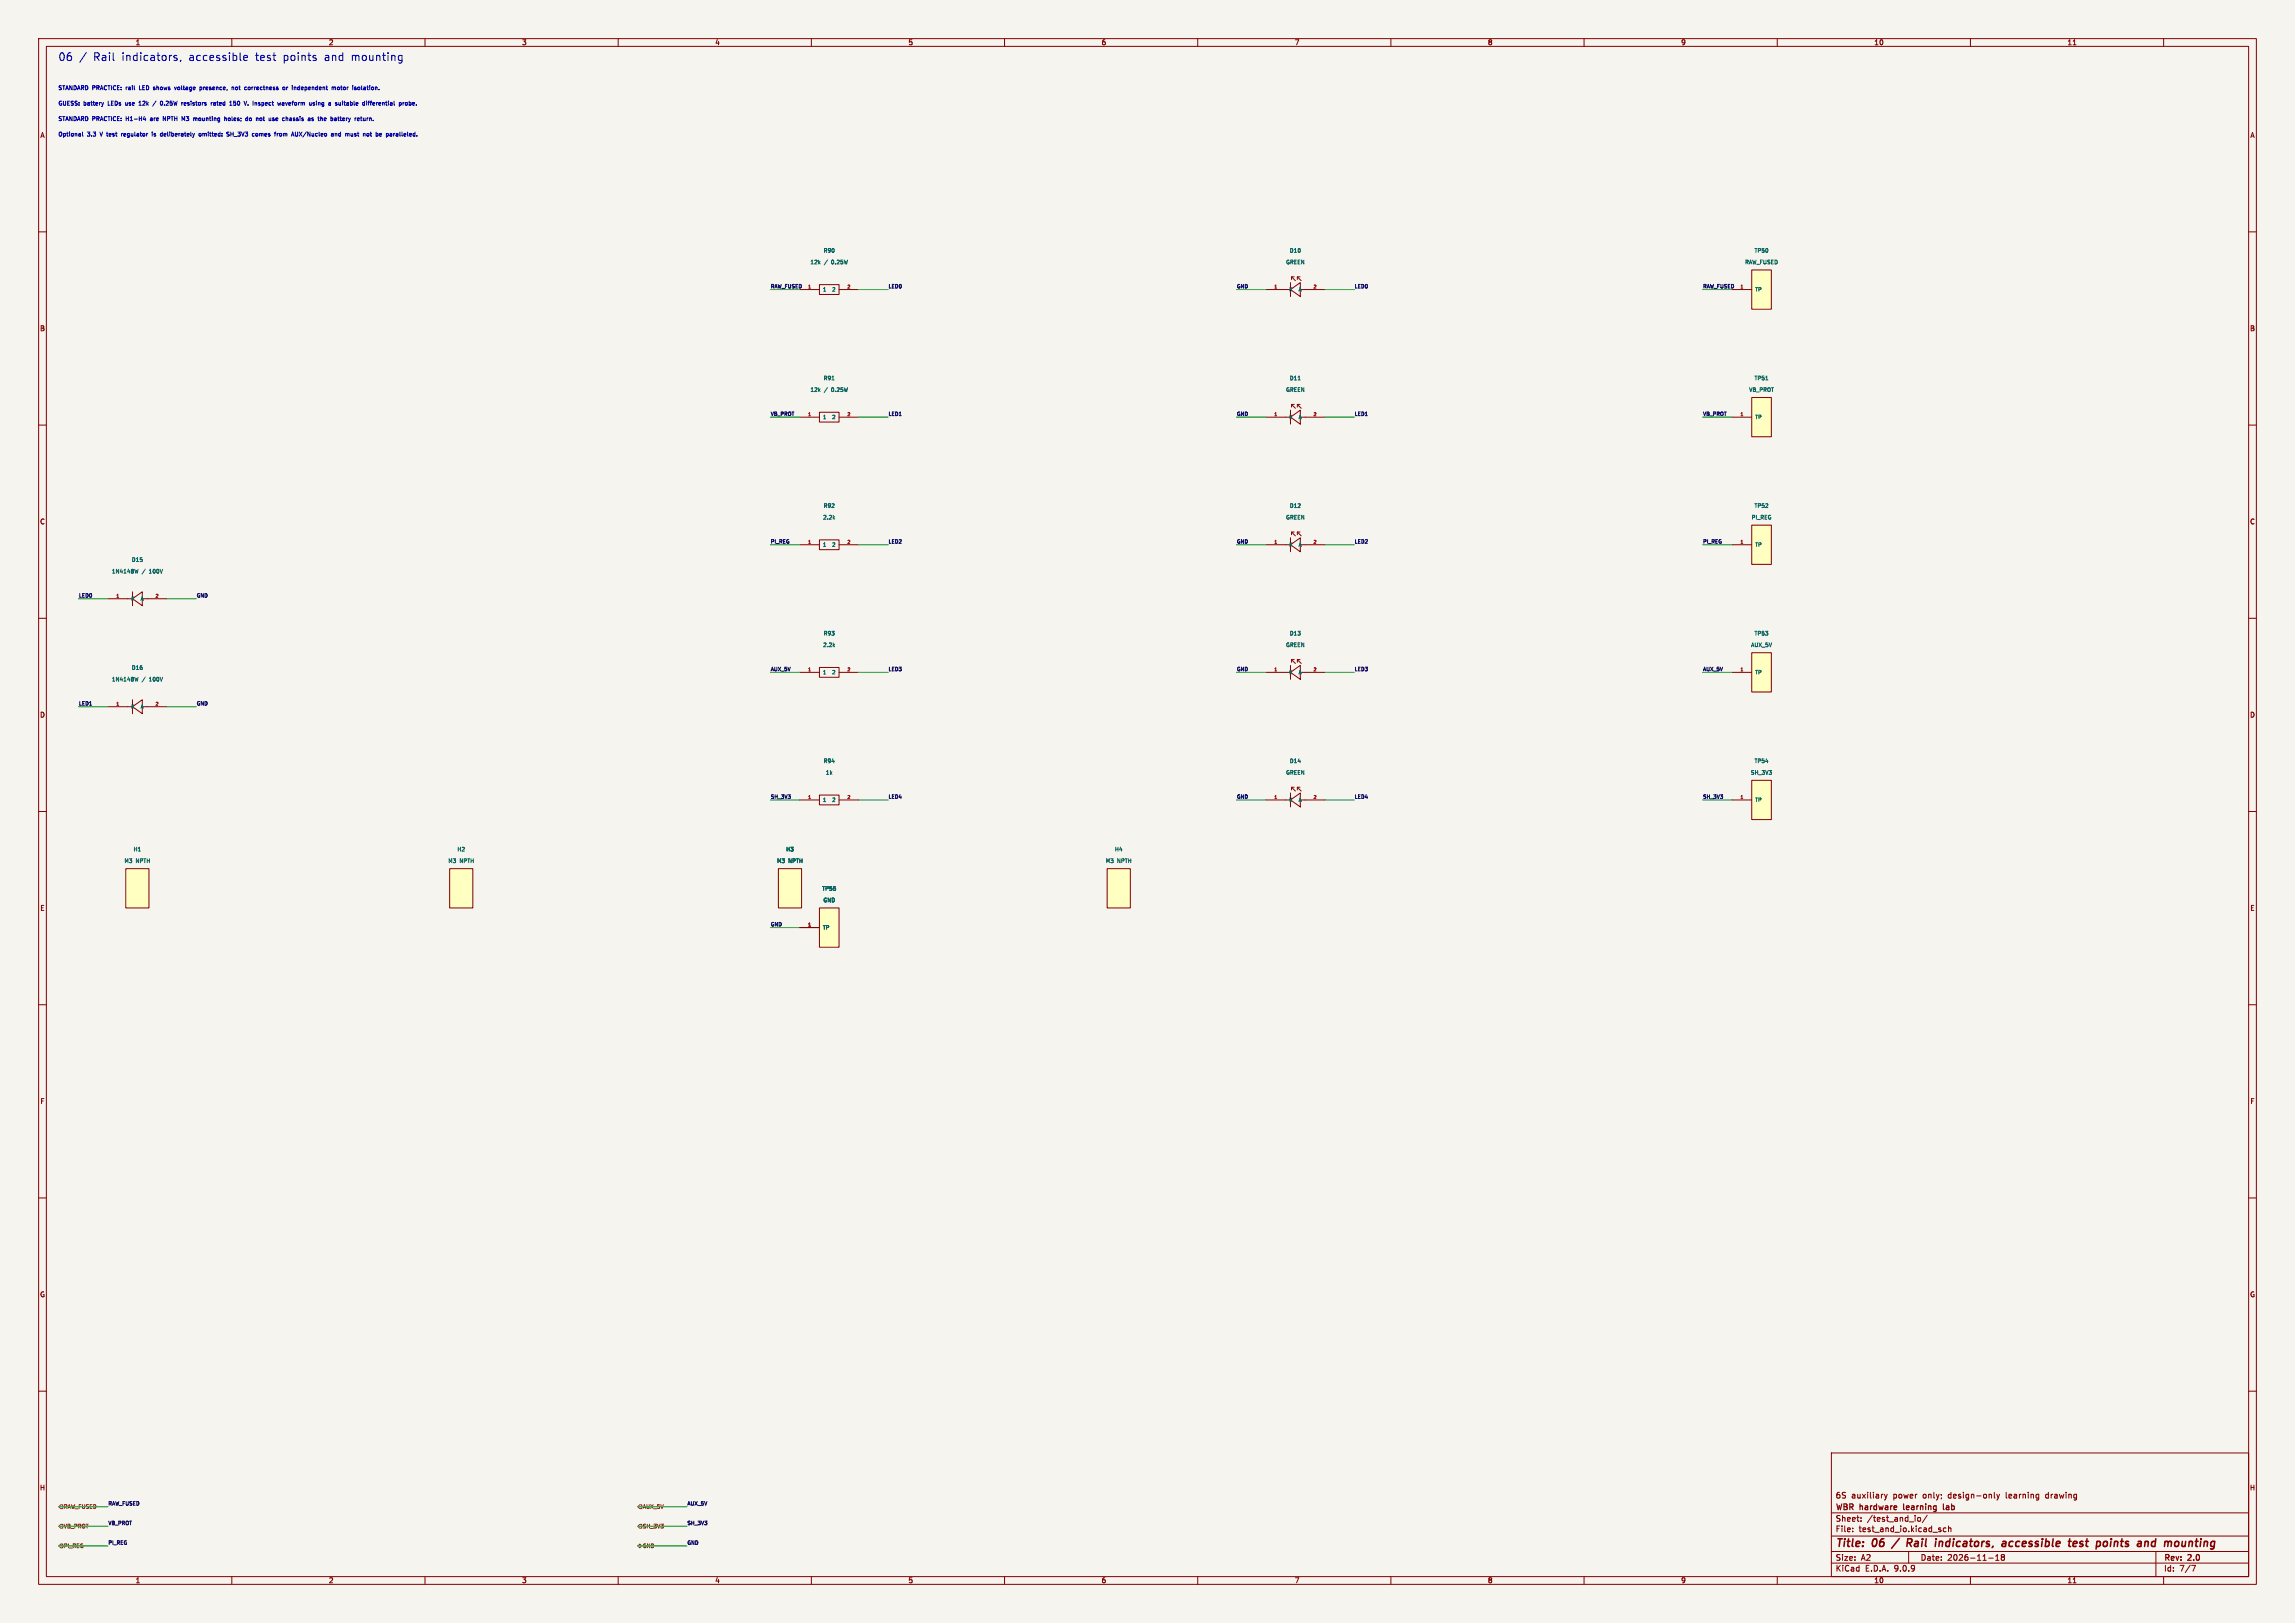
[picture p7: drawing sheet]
<svg xmlns="http://www.w3.org/2000/svg" width="594mm" height="420mm" viewBox="0 0 594 420" stroke-linecap="round" stroke-linejoin="round" font-family="sans-serif">
<defs><g id="words">
<g font-size="2.8" fill="#0000c2">
<text x="15" y="16">06</text>
<text x="24.1" y="16">Rail</text>
<text x="31.5" y="16">indicators,</text>
<text x="48.8" y="16">accessible</text>
<text x="66.1" y="16">test</text>
<text x="73.3" y="16">points</text>
<text x="84.1" y="16">and</text>
<text x="91.1" y="16">mounting</text>
</g>
<g font-size="2.8" fill="#840000">
<text x="475" y="400.9">Title:</text>
<text x="484.7" y="400.9">06</text>
<text x="495.2" y="400.9">Rail</text>
<text x="503.3" y="400.9">indicators,</text>
<text x="521.5" y="400.9">accessible</text>
<text x="539.5" y="400.9">test</text>
<text x="547.5" y="400.9">points</text>
<text x="558.9" y="400.9">and</text>
<text x="566.7" y="400.9">mounting</text>
</g>
<g font-size="2.1" fill="#840000">
<text x="475" y="388">6S</text>
<text x="479.2" y="388">auxiliary</text>
<text x="490" y="388">power</text>
<text x="497.8" y="388">only;</text>
<text x="504.5" y="388">design-only</text>
<text x="519.6" y="388">learning</text>
<text x="530" y="388">drawing</text>
<text x="475" y="394">Sheet:</text>
<text x="475" y="391.2">WBR</text>
<text x="481.5" y="391.2">hardware</text>
<text x="483.2" y="394">/test_and_io/</text>
<text x="493.3" y="391.2">learning</text>
<text x="504.2" y="391.2">lab</text>
<text x="475" y="396.7">File:</text>
<text x="481.1" y="396.7">test_and_io.kicad_sch</text>
<text x="475" y="406.9">KiCad</text>
<text x="475" y="404.1">Size:</text>
<text x="481.7" y="404.1">A2</text>
<text x="482.7" y="406.9">E.D.A.</text>
<text x="490.3" y="406.9">9.0.9</text>
<text x="497" y="404.1">Date:</text>
<text x="504" y="404.1">2026-11-18</text>
<text x="560" y="404.3">Rev:</text>
<text x="560" y="406.9">Id:</text>
<text x="564.1" y="406.9">7/7</text>
<text x="566.4" y="404.3">2.0</text>
</g>
<g font-size="1.8" fill="#840000">
<text x="35" y="11.9">1</text>
<text x="85" y="11.9">2</text>
<text x="135" y="11.9">3</text>
<text x="185" y="11.9">4</text>
<text x="235" y="11.9">5</text>
<text x="285" y="11.9">6</text>
<text x="335" y="11.9">7</text>
<text x="385" y="11.9">8</text>
<text x="435" y="11.9">9</text>
<text x="485" y="11.9">10</text>
<text x="535" y="11.9">11</text>
<text x="10.3" y="35.9">A</text>
<text x="582.3" y="35.9">A</text>
<text x="10.3" y="85.9">B</text>
<text x="582.3" y="85.9">B</text>
<text x="10.3" y="135.9">C</text>
<text x="582.3" y="135.9">C</text>
<text x="10.3" y="185.9">D</text>
<text x="582.3" y="185.9">D</text>
<text x="10.3" y="235.9">E</text>
<text x="582.3" y="235.9">E</text>
<text x="10.3" y="285.9">F</text>
<text x="582.3" y="285.9">F</text>
<text x="10.3" y="335.9">G</text>
<text x="582.3" y="335.9">G</text>
<text x="10.2" y="385.9">H</text>
<text x="582.2" y="385.9">H</text>
<text x="35" y="409.9">1</text>
<text x="85" y="409.9">2</text>
<text x="135" y="409.9">3</text>
<text x="185" y="409.9">4</text>
<text x="235" y="409.9">5</text>
<text x="285" y="409.9">6</text>
<text x="335" y="409.9">7</text>
<text x="385" y="409.9">8</text>
<text x="435" y="409.9">9</text>
<text x="485" y="409.9">10</text>
<text x="535" y="409.9">11</text>
</g>
<g font-size="1.5" fill="#0000c2">
<text x="15" y="23.5">STANDARD PRACTICE:</text>
<text x="32.8" y="23.5">rail</text>
<text x="36.5" y="23.5">LED</text>
<text x="40.4" y="23.5">shows</text>
<text x="46.1" y="23.5">voltage</text>
<text x="52.9" y="23.5">presence,</text>
<text x="61.4" y="23.5">not</text>
<text x="65" y="23.5">correctness</text>
<text x="75.1" y="23.5">or</text>
<text x="77.8" y="23.5">independent</text>
<text x="88.3" y="23.5">motor</text>
<text x="93.9" y="23.5">isolation.</text>
<text x="15" y="27.5">GUESS:</text>
<text x="21.6" y="27.5">battery</text>
<text x="28.1" y="27.5">LEDs</text>
<text x="32.9" y="27.5">use</text>
<text x="36.6" y="27.5">12k</text>
<text x="42.7" y="27.5">0.25W</text>
<text x="48.4" y="27.5">resistors</text>
<text x="56.3" y="27.5">rated</text>
<text x="61.4" y="27.5">150</text>
<text x="65.4" y="27.5">V.</text>
<text x="67.9" y="27.5">Inspect</text>
<text x="74.6" y="27.5">waveform</text>
<text x="83" y="27.5">using</text>
<text x="88.2" y="27.5">a</text>
<text x="90.2" y="27.5">suitable</text>
<text x="97.5" y="27.5">differential</text>
<text x="107.2" y="27.5">probe.</text>
<text x="15" y="35.5">Optional</text>
<text x="15" y="31.5">STANDARD PRACTICE:</text>
<text x="22.6" y="35.5">3.3</text>
<text x="26.1" y="35.5">V test</text>
<text x="32.1" y="35.5">regulator</text>
<text x="32.8" y="31.5">H1-H4</text>
<text x="39.3" y="31.5">are</text>
<text x="40.3" y="35.5">is</text>
<text x="42.7" y="35.5">deliberately</text>
<text x="42.9" y="31.5">NPTH</text>
<text x="48" y="31.5">M3</text>
<text x="51.2" y="31.5">mounting</text>
<text x="52.9" y="35.5">omitted:</text>
<text x="59.5" y="31.5">holes;</text>
<text x="60.4" y="35.5">SH_3V3</text>
<text x="65.3" y="31.5">do</text>
<text x="67.2" y="35.5">comes</text>
<text x="68.2" y="31.5">not</text>
<text x="71.8" y="31.5">use</text>
<text x="73.3" y="35.5">from</text>
<text x="75.5" y="31.5">chassis</text>
<text x="77.9" y="35.5">AUX/Nucleo</text>
<text x="82.4" y="31.5">as</text>
<text x="85.3" y="31.5">the</text>
<text x="88.4" y="35.5">and</text>
<text x="88.8" y="31.5">battery</text>
<text x="92.3" y="35.5">must</text>
<text x="95.3" y="31.5">return.</text>
<text x="97.2" y="35.5">not</text>
<text x="100.7" y="35.5">be</text>
<text x="103.6" y="35.5">paralleled.</text>
</g>
<g font-size="1.4" fill="#006464">
<text x="213" y="65.6">R90</text>
<text x="333.7" y="65.6">D10</text>
<text x="454" y="65.6">TP50</text>
<text x="209.6" y="68.6">12k</text>
<text x="213.4" y="68.6">/</text>
<text x="215.4" y="68.6">0.25W</text>
<text x="332.7" y="68.6">GREEN</text>
<text x="451.5" y="68.6">RAW_FUSED</text>
<text x="209.6" y="101.6">12k</text>
<text x="213" y="98.6">R91</text>
<text x="213.4" y="101.6">/</text>
<text x="215.4" y="101.6">0.25W</text>
<text x="332.7" y="101.6">GREEN</text>
<text x="333.7" y="98.6">D11</text>
<text x="452.6" y="101.6">VB_PROT</text>
<text x="454" y="98.6">TP51</text>
<text x="213" y="131.6">R92</text>
<text x="333.7" y="131.6">D12</text>
<text x="454" y="131.6">TP52</text>
<text x="212.9" y="134.6">2.2k</text>
<text x="332.7" y="134.6">GREEN</text>
<text x="453.2" y="134.6">PI_REG</text>
<text x="28.8" y="148.6">1N4148W</text>
<text x="34" y="145.6">D15</text>
<text x="36.8" y="148.6">/</text>
<text x="38.9" y="148.6">100V</text>
<text x="212.9" y="167.6">2.2k</text>
<text x="213" y="164.6">R93</text>
<text x="332.7" y="167.6">GREEN</text>
<text x="333.7" y="164.6">D13</text>
<text x="453.1" y="167.6">AUX_5V</text>
<text x="454" y="164.6">TP53</text>
<text x="34" y="173.5">D16</text>
<text x="28.8" y="176.5">1N4148W</text>
<text x="36.8" y="176.5">/</text>
<text x="38.9" y="176.5">100V</text>
<text x="213" y="197.7">R94</text>
<text x="333.7" y="197.7">D14</text>
<text x="454" y="197.7">TP54</text>
<text x="213.6" y="200.7">1k</text>
<text x="332.7" y="200.7">GREEN</text>
<text x="453" y="200.7">SH_3V3</text>
<text x="34.4" y="220.5">H1</text>
<text x="118.3" y="220.5">H2</text>
<text x="203.3" y="220.5">H3</text>
<text x="288.4" y="220.5">H4</text>
<text x="32.1" y="223.5">M3</text>
<text x="35.2" y="223.5">NPTH</text>
<text x="115.9" y="223.5">M3</text>
<text x="119" y="223.5">NPTH</text>
<text x="201" y="223.5">M3</text>
<text x="204.1" y="223.5">NPTH</text>
<text x="286.1" y="223.5">M3</text>
<text x="289.2" y="223.5">NPTH</text>
<text x="212.7" y="230.7">TP55</text>
<text x="213" y="233.7">GND</text>
</g>
<g font-size="1.4" fill="#725600">
<text x="16.4" y="390.6">RAW_FUSED</text>
<text x="16.4" y="395.7">VB_PROT</text>
<text x="166.3" y="395.7">SH_3V3</text>
<text x="166.3" y="390.6">AUX_5V</text>
<text x="16.4" y="400.8">PI_REG</text>
<text x="166.3" y="400.8">GND</text>
</g>
<g font-size="1.3" fill="#0f0f0f">
<text x="199.4" y="74.7">RAW_FUSED</text>
<text x="229.9" y="74.7">LED0</text>
<text x="320" y="74.7">GND</text>
<text x="350.5" y="74.7">LED0</text>
<text x="440.7" y="74.7">RAW_FUSED</text>
<text x="199.4" y="107.7">VB_PROT</text>
<text x="229.9" y="107.7">LED1</text>
<text x="320" y="107.7">GND</text>
<text x="350.5" y="107.7">LED1</text>
<text x="440.7" y="107.7">VB_PROT</text>
<text x="199.4" y="140.7">PI_REG</text>
<text x="229.9" y="140.7">LED2</text>
<text x="320" y="140.7">GND</text>
<text x="350.5" y="140.7">LED2</text>
<text x="440.7" y="140.7">PI_REG</text>
<text x="20.3" y="154.7">LED0</text>
<text x="50.8" y="154.7">GND</text>
<text x="199.4" y="173.7">AUX_5V</text>
<text x="229.9" y="173.7">LED3</text>
<text x="320" y="173.7">GND</text>
<text x="350.5" y="173.7">LED3</text>
<text x="440.7" y="173.7">AUX_5V</text>
<text x="20.3" y="182.6">LED1</text>
<text x="50.8" y="182.6">GND</text>
<text x="199.4" y="206.7">SH_3V3</text>
<text x="229.9" y="206.7">LED4</text>
<text x="320" y="206.7">GND</text>
<text x="350.5" y="206.7">LED4</text>
<text x="440.7" y="206.7">SH_3V3</text>
<text x="199.4" y="239.8">GND</text>
<text x="27.9" y="389.6">RAW_FUSED</text>
<text x="177.8" y="389.6">AUX_5V</text>
<text x="27.9" y="394.7">VB_PROT</text>
<text x="177.8" y="394.7">SH_3V3</text>
<text x="27.9" y="399.8">PI_REG</text>
<text x="177.8" y="399.8">GND</text>
</g>
<g font-size="1.3" fill="#006464">
<text x="212.9" y="75.6">1</text>
<text x="215.2" y="75.6">2</text>
<text x="333.5" y="75.6">K</text>
<text x="335.9" y="75.6">A</text>
<text x="454.2" y="75.6">TP</text>
<text x="212.9" y="108.7">1</text>
<text x="215.2" y="108.7">2</text>
<text x="333.5" y="108.7">K</text>
<text x="335.9" y="108.7">A</text>
<text x="454.2" y="108.7">TP</text>
<text x="212.9" y="141.7">1</text>
<text x="215.2" y="141.7">2</text>
<text x="333.5" y="141.7">K</text>
<text x="335.9" y="141.7">A</text>
<text x="454.2" y="141.7">TP</text>
<text x="33.8" y="155.6">K</text>
<text x="36.2" y="155.6">A</text>
<text x="212.9" y="174.7">1</text>
<text x="215.2" y="174.7">2</text>
<text x="333.5" y="174.7">K</text>
<text x="335.9" y="174.7">A</text>
<text x="454.2" y="174.7">TP</text>
<text x="33.8" y="183.6">K</text>
<text x="36.2" y="183.6">A</text>
<text x="212.9" y="207.7">1</text>
<text x="215.2" y="207.7">2</text>
<text x="333.5" y="207.7">K</text>
<text x="335.9" y="207.7">A</text>
<text x="454.2" y="207.7">TP</text>
<text x="212.9" y="240.7">TP</text>
</g>
<g font-size="1.1" fill="#a90000">
<text x="209" y="74.7">1</text>
<text x="219.2" y="74.7">2</text>
<text x="329.7" y="74.7">1</text>
<text x="339.8" y="74.7">2</text>
<text x="450.3" y="74.7">1</text>
<text x="209" y="107.7">1</text>
<text x="219.2" y="107.7">2</text>
<text x="329.7" y="107.7">1</text>
<text x="339.8" y="107.7">2</text>
<text x="450.3" y="107.7">1</text>
<text x="209" y="140.7">1</text>
<text x="219.2" y="140.7">2</text>
<text x="329.7" y="140.7">1</text>
<text x="339.8" y="140.7">2</text>
<text x="450.3" y="140.7">1</text>
<text x="30" y="154.7">1</text>
<text x="40.1" y="154.7">2</text>
<text x="209" y="173.7">1</text>
<text x="219.2" y="173.7">2</text>
<text x="329.7" y="173.7">1</text>
<text x="339.8" y="173.7">2</text>
<text x="450.3" y="173.7">1</text>
<text x="30" y="182.6">1</text>
<text x="40.1" y="182.6">2</text>
<text x="209" y="206.8">1</text>
<text x="219.2" y="206.8">2</text>
<text x="329.7" y="206.8">1</text>
<text x="339.8" y="206.8">2</text>
<text x="450.3" y="206.8">1</text>
<text x="209" y="239.8">1</text>
</g>
</g></defs>
<path d="M0 0h594v420h-594z" fill="#f5f4ef" stroke="#f5f4ef" stroke-width=".26"/>
<g fill="none" stroke="#840000" stroke-width=".26">
<path d="M10 10h574v400h-574zM12 12h570v396h-570zM60 10v2M110 10v2M160 10v2M210 10v2M260 10v2M310 10v2M360 10v2M410 10v2M460 10v2M510 10v2"/>
<path d="M536.6 11.6h.7M560 10v2M10 60h2M582 60h2M10 110h2M582 110h2M10 160h2M582 160h2M10 210h2M582 210h2M10 260h2M582 260h2"/>
<path d="M10 310h2M582 310h2M10 360h2M474 376h108v32h-108zM582 360h2M474 397.5h108M474 391.5h108M479.5 396.2v.2M479.5 395.4v.2M481.7 393.5v.2M481.7 392.7v.2M487.7 386.7l.4 1"/>
<path d="M488.1 387.7l-.4 .5M488.5 386.7l-.4 1M496.5 392.7h.3l.3 .3v.4l-.3 .3-.5-.3zM498.8 392.1l-1.3 1.9M502.3 395.9v.4M503.7 395.4h-.5l-.2 .3 .1 .6h.6M504.3 395.5l.6-.1 .1 1M504.3 394.9v1.5M516.2 386.2v1.3l.2 .2M516.8 386.7l.4 1M517.2 387.7l-.4 .5M517.5 386.7l-.3 1"/>
<path d="M527.5 386.7h.2M527.7 386.7l-.1 1.3M527.7 387.6l-.2 .1M60 408v2M110 408v2M160 408v2M210 408v2M260 408v2M310 408v2M360 408v2M410 408v2M460 408v2"/>
<path d="M474 404.5h108M474 401.5h108M494 401.5v3M510 408v2M514.7 403.2h1.2M516.5 403.8h.9M516.5 402.7l.5-.4v1.5M518.2 402.9l-.2 .3 .2 .6 .6-.3-.3-.6M518.2 402.9l-.2-.3 .2-.3 .6 .3-.3 .3M518.2 402.9h.3M536.6 409.6h.7M558 401.5v6.5"/>
<path d="M560 408v2M567.2 405.1h1l-.6 1.5"/>
</g>
<g fill="none" stroke="#840000" stroke-width=".4">
<path d="M491.6 398.1l-2 2.6M494.1 399.2l.6 1M494.6 398.2h-.8l-.3 2M494.6 399.1l-.9 .1M502 398.9l-.2 1.3M502.6 398.9l-.6 .2M518.4 399h.7v1.2M519.2 399.3l-.9 .2M520.9 398.9l-.6 .1-.3 .2v.8l.7 .2M536.6 399.1l.3-.2h.4l.3 .2v.2l-1 .2M538.9 398.9l-.4 .1-.2 .2 .3 .3h.3M546.4 398.9l-.2 1.3"/>
<path d="M546.5 398.2l-.1 .2M557.9 399h-.8l-.3 .8 .4 .4 .5-.1M558 398.2l-.3 2M565.7 398.9l-.2 1.3M518.2 400.1h.9M536.6 400.1h.8M538.2 400.1h.8M565.6 400l-.6 .2"/>
</g>
<path d="M492.7 389.2l.1 1.4M503 389.2v1.3l.2 .2" fill="none" stroke="#840000" stroke-width=".3"/>
<path d="M32.6 224.8h6v10.2h-6z" fill="#ffffc2"/>
<path d="M32.6 224.8h6v10.2h-6z" fill="none" stroke="#840000" stroke-width=".26"/>
<path d="M453.4 102.9h5.1v10.1h-5.1z" fill="#ffffc2"/>
<path d="M448.3 108h5.1M453.4 102.9h5.1v10.1h-5.1zM327.7 207h6.3M334 207l2.5-1.8v3.6zM334 205.2v3.6M334.3 203.7l1 1M335 203.7h-.7v.7M335.8 203.7l1 1M336.5 203.7h-.7v.7M336.5 207h6.4" fill="none" stroke="#840000" stroke-width=".26"/>
<path d="M457 98.3h.6" fill="none" stroke="#006464" stroke-width=".26"/>
<path d="M453.4 69.9h5.1v10.1h-5.1z" fill="#ffffc2"/>
<g fill="none" stroke="#840000" stroke-width=".26">
<path d="M448.3 74.9h5.1M453.4 69.9h5.1v10.1h-5.1zM334 139.2v3.6M334.3 137.7l1 1M335 137.7h-.7v.7M335.8 137.7l1 1M336.5 137.7h-.7v.7M27.9 154.9h6.4M34.3 154.9l2.5-1.8v3.6zM34.3 153.1v3.6M36.8 154.9h6.4M327.7 141h6.3"/>
<path d="M334 141l2.5-1.8v3.6zM336.5 141h6.4"/>
</g>
<path d="M35.8 147.3l-.3 1-.2-.7" fill="none" stroke="#006464" stroke-width=".26"/>
<path d="M201.5 224.8h6v10.2h-6z" fill="#ffffc2"/>
<g fill="none" stroke="#840000" stroke-width=".26">
<path d="M327.7 74.9h6.3M334 74.9l2.5-1.8v3.6zM334 73.1v3.6M334.3 71.6l1 1M335 71.6h-.7v.7M335.8 71.6l1 1M336.5 71.6h-.7v.7M336.5 74.9h6.4M327.7 108h6.3M334 108l2.5-1.8v3.6zM334 106.2v3.6M334.3 104.7l1 1"/>
<path d="M335 104.7h-.7v.7M335.8 104.7l1 1M336.5 104.7h-.7v.7M336.5 108h6.4M327.7 174h6.3M334 174l2.5-1.8v3.6zM334 172.2v3.6M334.3 170.7l1 1M335 170.7h-.7v.7M335.8 170.7l1 1M336.5 170.7h-.7v.7M336.5 174h6.4"/>
<path d="M27.9 182.9h6.4M34.3 182.9l2.5-1.8v3.6zM34.3 181.1v3.6M36.8 182.9h6.4M201.5 224.8h6v10.2h-6z"/>
</g>
<path d="M336 98.3h.5M35.8 175.3l-.3 1-.2-.8" fill="none" stroke="#006464" stroke-width=".26"/>
<path d="M116.4 224.8h6v10.2h-6z" fill="#ffffc2"/>
<path d="M116.4 224.8h6v10.2h-6z" fill="none" stroke="#840000" stroke-width=".26"/>
<path d="M453.4 201.9h5.1v10.2h-5.1z" fill="#ffffc2"/>
<path d="M448.3 207h5.1M453.4 201.9h5.1v10.2h-5.1z" fill="none" stroke="#840000" stroke-width=".26"/>
<path d="M453.4 135.9h5.1v10.2h-5.1z" fill="#ffffc2"/>
<path d="M453.4 135.9h5.1v10.2h-5.1zM448.3 141h5.1" fill="none" stroke="#840000" stroke-width=".26"/>
<path d="M453.4 168.9h5.1v10.2h-5.1z" fill="#ffffc2"/>
<path d="M448.3 174h5.1M453.4 168.9h5.1v10.2h-5.1z" fill="none" stroke="#840000" stroke-width=".26"/>
<path d="M286.6 224.8h6v10.2h-6z" fill="#ffffc2"/>
<g fill="none" stroke="#840000" stroke-width=".26">
<path d="M207 74.9h5.1M212.1 73.7h5.1v2.5h-5.1zM217.2 74.9h5M207 108h5.1M212.1 106.7h5.1v2.5h-5.1zM217.2 108h5M212.1 139.7h5.1v2.5h-5.1zM207 141h5.1M217.2 141h5M207 174h5.1M212.1 172.7h5.1v2.6h-5.1zM217.2 174h5"/>
<path d="M207 207h5.1M212.1 205.7h5.1v2.6h-5.1zM217.2 207h5M286.6 224.8h6v10.2h-6z"/>
</g>
<path d="M215.3 98.3h.6M215.7 134l.3 .3M216 133.7l-.3 .4M215.7 167l.3 .4M216 166.7l-.3 .4" fill="none" stroke="#006464" stroke-width=".26"/>
<path d="M212.1 235h5.1v10.1h-5.1z" fill="#ffffc2"/>
<path d="M212.1 235h5.1v10.1h-5.1zM207 240h5.1" fill="none" stroke="#840000" stroke-width=".26"/>
<path d="M15.7 389.4h.5v1h-.5l-.5-.5zM15.7 394.5h.5v1h-.5l-.5-.5zM15.7 399.6h.5v1h-.5l-.5-.5zM165.1 395l.5-.5h.5v1h-.5zM165.1 389.9l.5-.5h.5v1h-.5zM165.1 400.1l.5-.5 .5 .5-.5 .5z" fill="none" stroke="#725600" stroke-width=".26"/>
<g fill="none" stroke="#009600" stroke-width=".26">
<path d="M199.4 74.9h7.6M222.2 74.9h7.7M320 74.9h7.7M342.9 74.9h7.6M440.7 74.9h7.6M199.4 108h7.6M222.2 108h7.7M320 108h7.7M342.9 108h7.6M440.7 108h7.6M20.3 154.9h7.6M43.2 154.9h7.6"/>
<path d="M199.4 141h7.6M222.2 141h7.7M320 141h7.7M342.9 141h7.6M440.7 141h7.6M199.4 174h7.6M222.2 174h7.7M320 174h7.7M342.9 174h7.6M440.7 174h7.6M20.3 182.9h7.6M43.2 182.9h7.6"/>
<path d="M199.4 207h7.6M222.2 207h7.7M320 207h7.7M342.9 207h7.6M440.7 207h7.6M199.4 240h7.6M15.2 389.9h12.7M15.2 395h12.7M165.1 389.9h12.7M165.1 395h12.7M15.2 400.1h12.7M165.1 400.1h12.7"/>
</g>
<g fill="none" stroke="#0000c2" stroke-width=".26">
<path d="M22.3 13.6l-1.7 2.5M45.8 14.4l-.5-.1-.3 .3 .1 .3 .7 .2v.5h-.8M46.8 15.6l-.2 .4M63.1 15l1-.2-.1-.4-.6-.1-.3 .3 .1 1h.8M81.6 15l.3 .3-.3 .4M81.6 14.3l.2 .1M103.3 15.6h.8M103.3 14.4h.8M104.1 14.3v1.7l-.4 .3-.5-.1M21.4 34.2l.1 1M26.8 26.5l-.2 .7M31.5 34.5v.7"/>
<path d="M31.8 34.5l-.3 .2M36 27.2h.6M36 26.5l.3-.3v1M37.1 30.9h.7M37.6 30.5v.7M39.4 34.2v.1M39.4 34.5v.7M39.7 23.2h.3M39.8 22.8l.2 .1M39.9 35.2h.1M39.9 34.6v.2M40 22.5l-.2 .1"/>
<path d="M40.4 26.1l-.9 1.4M41.7 26.2h.1a.51 .51 0 0 1 .3 .5 .51 .51 0 0 1-.4 .5l-.2-.4zM41.7 34.5l.3 .1M42 34.2v1h-.3M42.3 31.2v-1l.6 1M45.2 22.5l.2 .7 .3-.7M47.1 30.2l.4 .7 .3-.7M48.1 26.6l-.4 .1v.5h.4M48.2 26.8l-.5 .1M50.4 30.5l.2 .2M50.6 30.7v.5M50.9 30.5l-.3 .2"/>
<path d="M51.6 34.6h.4v.6l-.4-.1zM51.8 22.6l.3-.1 .2 .2-.1 .5h-.4M51.8 22.5v1.1M54.7 26.5v.7M55 26.5l-.3 .2M55.3 26.6h.4l.1 .6M55.8 26.8l-.5 .2 .1 .2h.4M58.2 30.2v1M58.2 30.6h.4v.6M58.2 30.6h.1M59.2 30.6v.6M59.3 34.2l-.5 .1a.44 .44 0 0 0 .5 .5l-.1 .4h-.5"/>
<path d="M59.5 27.2h.6M59.8 34.2v1M59.8 34.7h.6M60.1 22.6h.4v.6M60.1 22.5v.7M61 26.2h-.5v.5l.4-.1 .2 .2M61.1 22.6v.6M61.1 27l-.2 .2-.4-.1M63.8 30.5l.3 .1M64.1 30.2v1M64.1 31.2h-.3M64.6 22.5l-.4 .2 .1 .4 .3 .1"/>
<path d="M64.9 30.5l-.3 .2v.4l.3 .1M66.3 34.6l.3-.1 .2 .2-.1 .5-.4-.1M67.1 26.5l.2 .1M67.1 26.9l.3 .1M67.4 30.6l.4 .1v.4l-.4 .1M67.4 27.1l-.4 .1M67.4 27v.1M70.7 30.9l.3 .1M70.7 30.5l.3 .1M71 31.1l-.3 .1M71 31v.1M71.4 34.2h-.2"/>
<path d="M72 34.5h.1M72.8 34.6l-.4 .1 .1 .5h.3M73.1 27.2h.4M73.1 26.6h.4v.6M73.3 22.6l.5 .1-.2 .5-.4-.2zM73.5 26.8l-.4 .1M73.9 26.5l.3 .7M74.1 30.2v1M74.2 22.5v.7M74.5 22.5l-.3 .2M75.1 30.5l-.1 .1M75.1 30.8l-.1 .2 .1 .2"/>
<path d="M75.7 22.2h-.1M75.7 22.2h.1M75.7 22.2v.1M77.1 34.2l-.1 .9-.4 .1M77.5 22.5l-.4 .2v.4l.4 .1M80.9 30.9l.3 .1M80.9 30.5l.2 .1M81.2 31.1l-.4 .1M81.2 31v.1M81.3 26.9l.2 .1M81.3 26.5l.1 .1M81.5 27.1l-.2 .1"/>
<path d="M81.5 27v.1M81.9 26.2h.1M81.9 26.5v.7M82.4 26.5v.7M82.4 30.2v.9M82.7 26.5l-.3 .1M83 30.2v1M86.3 22.5l.1 .2M86.4 22.7l.4-.1 .1 .6M86.4 22.7v.5M86.8 34.5v.7M86.8 34.6h.4v.6"/>
<path d="M86.8 34.6h.1M86.9 26.6h.3M86.9 26.8l.4 .2M87.3 27.1l-.5 .1M87.3 27v.1M87.4 22.6l.5 .1-.2 .5-.4-.2zM87.4 30.5h.4M87.7 26.5l.2 .7M87.7 31.2h.1M88 30.5h.4M88.1 34.5l-.4 .2v.4l.4 .1M88.2 30.2v.9l.2 .1"/>
<path d="M88.7 26.2h-.1M88.7 26.2h.1M88.7 26.2v.1M89.2 26.2v.9M89.8 26.9v.3M91.3 34.5v.7M91.3 35.1v.1M91.8 35.2h.3M91.9 34.5l-.1 .2 .1 .2M92.7 22.6l.5 .1-.2 .5-.4-.2zM94.1 30.5v.7l.4-.1M94.5 30.5v.7"/>
<path d="M95.8 34.5h.4M95.8 26.5h.4M96 35.1l.2 .1M96.2 26.2l-.2 .1v.9M96.5 26.9l.5-.1v-.2l-.5 .1 .1 .5h.4M100 35.2h.3M100.3 34.5l-.3 .1v1M102.7 34.5l.3 .2v.5h-.3M103 34.8h-.3M105 26.6l.5 .1-.2 .5-.4-.2zM105.9 26.6l.3-.1 .2 .2-.1 .5h-.4M105.9 26.2v1"/>
</g>
<use href="#words"/>
</svg>
